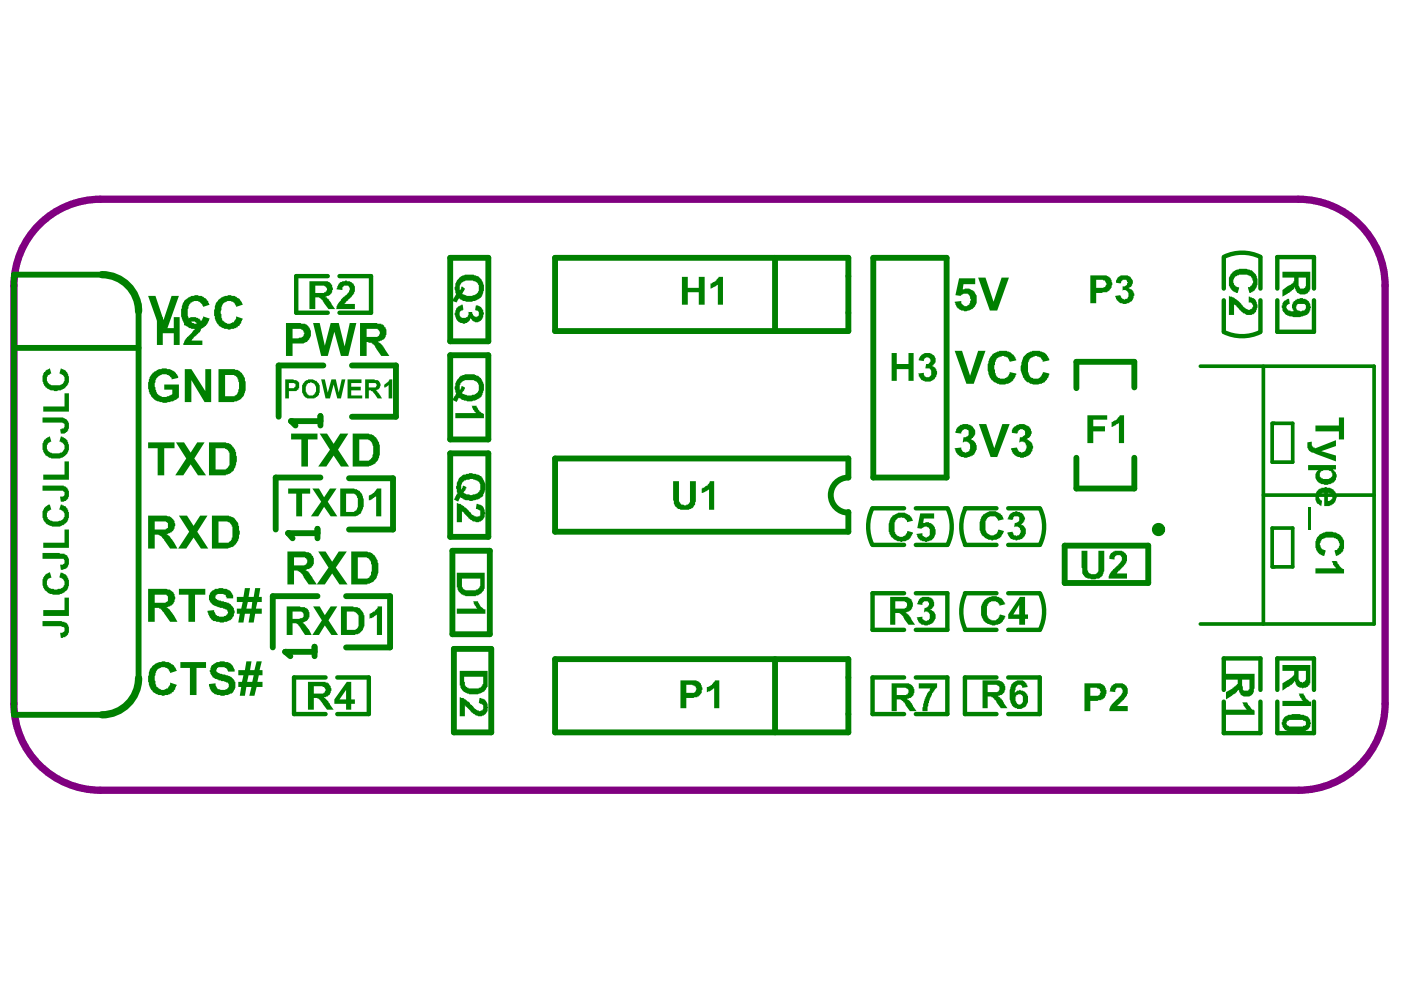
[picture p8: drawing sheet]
<svg xmlns="http://www.w3.org/2000/svg" width="297mm" height="210mm" viewBox="0 0 297 210" stroke-linecap="round" stroke-linejoin="round" font-family="sans-serif">
<path d="M7.8 48.2a18.3 18.3 0 0 1 13.5-6h254a18.3 18.3 0 0 1 18.4 18.4v88.6a18.3 18.3 0 0 1-18.4 18.3h-254a18.3 18.3 0 0 1-18.3-18.3v-88.6a18.2 18.2 0 0 1 4.8-12.4z" fill="none" stroke="#800080" stroke-width="1.6"/>
<g fill="none" stroke="#008000" stroke-width=".93">
<path d="M69.5 58.5h-6.7v7.8h6.7M72 58.5h6.7v7.8h-6.7M259.5 54.5v6.7M267.2 54.5v6.7M259.5 63.7v6.6M267.2 63.7v6.6M270.8 61.2v-6.7h7.8v6.7M270.8 63.7v6.6h7.8v-6.6M185 115.5h6.7M185 107.8h6.7M194.2 115.5h6.7M194.2 107.8h6.7"/>
<path d="M204.6 115.5h6.7M204.6 107.8h6.7M213.8 115.5h6.6M213.8 107.8h6.6M191.7 125.8h-6.7v7.7h6.7M194.2 125.8h6.7v7.7h-6.7M204.6 133.5h6.7M204.6 125.8h6.7M213.8 133.5h6.6M213.8 125.8h6.6M69 143.6h-6.7v7.8h6.7M71.5 143.6h6.7v7.8h-6.7"/>
<path d="M191.7 143.6h-6.7v7.8h6.7M194.2 143.6h6.7v7.8h-6.7M211.3 143.6h-6.7v7.8h6.7M213.8 143.6h6.6v7.8h-6.6M259.5 146.3v-6.7h7.7v6.7M259.5 148.8v6.6h7.7v-6.6M270.8 146.3v-6.7h7.8v6.7M270.8 148.8v6.6h7.8v-6.6"/>
</g>
<g fill="none" stroke="#008000" stroke-width="1.2">
<path d="M21.6 58.2h-18.6v93.4h18.6M95.5 54.7h8v17.7h-8zM117.7 54.7h62.2v15.5h-62.2zM164.3 54.7v15.5M185.2 54.7h15.5v46.5h-15.5zM3 73.8h26.4M29.4 64.4v79.4M68.6 77.5h-9.5v10.9M74.6 77.5h9.3v10.9h-9.3M95.5 75.3h8v17.9h-8zM95.5 96.1h8v17.7h-8zM228.2 97.1v6.5h12.3v-6.5"/>
<path d="M240.5 82.1v-5.4h-12.3v5.6M67.9 101.2h-9.4v11.1M74 101.4h9.3v10.9h-9.3M95.9 116.8h7.9v17.7h-7.9zM179.9 101.2v-4h-62.2v15.5h62.2v-4.2M225.7 115.7h17.8v7.9h-17.8zM67.3 126.4h-9.5v10.9M73.4 126.4h9.3v10.9h-9.3M96.2 137.6h8v17.7h-8zM117.7 139.8h62.2v15.5h-62.2zM164.3 139.8v15.5"/>
</g>
<path d="M254.5 77.6h36.8v54.7h-36.8M267.9 77.6v54.7M269.7 89.8h4.4v8.2h-4.4zM267.9 105h23.4M269.7 112h4.4v8.2h-4.4z" fill="none" stroke="#008000" stroke-width=".78"/>
<g fill="#008000">
<path d="M261.3 57.6l.3-.1a4.3 4.3 0 0 1 3.9 0 2.85 2.85 0 0 1 .5 4v.2l-.5 .1v.2l-.6 .1-.3-1.2h.5v-.2a1.25 1.25 0 0 0 .6-1.2h-.2v-.5h-.1a.81 .81 0 0 0-.8-.6l-.2-.2h-1a1.61 1.61 0 0 0-1.9 1.4l.1 .8 .4 .2v.1l.7 .3-.3 1.1a2.48 2.48 0 0 1-1.5-3.7z"/>
<path d="M260.6 62.7l.7 .3a5.3 5.3 0 0 1 2.4 2.1l.4 .3a.76 .76 0 0 0 1.3 0h.1v-.3h.2a.81 .81 0 0 0-.9-1v-1.2h.3v.1a1.32 1.32 0 0 1 1.4 1.4 1.76 1.76 0 0 1-1.3 2.4h-.6a4.6 4.6 0 0 1-2.3-1.7l-.2-.3-.5-.2v2.2h-1z"/>
<path d="M66.4 128.6h1.4l1.1 1.8 1.2-1.8h1.4l-1.9 2.9 2.1 3.1h-1.4l-1.4-2-1.3 2h-1.4l2-3.1z"/>
<path d="M78.4 130.1l.4-.1 .3-.3h.3l.7-.8v-.3h.9v6h-1.1v-4.3l-.3 .1a1.22 1.22 0 0 1-1.1 .7l-.1 .1z"/>
<path d="M67.5 116.9h1.5l1.4 2.2 1.4-2.2h1.7l-2.3 3.4 2.5 3.6h-1.7l-1.6-2.3-1.5 2.3h-1.7l2.4-3.6z"/>
<path d="M61.1 103.6h4.7v1.1h-1.7v4.8h-1.3v-4.8h-1.7z"/>
<path d="M66.2 103.6h1.4l1.1 1.8 1.3-1.8h1.4l-1.9 2.8 2 3.1h-1.4l-1.4-2-1.2 2h-1.6l2.2-3.1z"/>
<path d="M78.2 105.1l1.1-.6 .6-.9h.9v5.9h-1v-4.2l-.5 .1a1.22 1.22 0 0 1-1.1 .7z"/>
<path d="M61.7 91.9h5.6v1.3h-2v5.7h-1.4v-5.7h-2.2z"/>
<path d="M67.8 91.9h1.5l1.4 2.2 1.4-2.2h1.7l-2.1 3.4 2.3 3.6h-1.7l-1.6-2.3-1.5 2.3h-1.7l2.5-3.6z"/>
<path d="M68.1 80.4h.8l.6 2.8 .8-2.8h.9l.6 2.8 .6-2.8h.8l-.9 4.1h-.8l-.8-3-.7 3h-1z"/>
<path d="M73.7 80.4h2.9v.8h-2.1v.8h2v.8h-2v1.1h2.3v.6h-3.1z"/>
<path d="M81.5 81.5l.7-.4 .4-.7h.6v4.1h-.8v-2.8l-.3 .1v.2h-.3v.1h-.3z"/>
<path d="M66.4 68.5h1.4l1.1 4.8 1.2-4.8h1.7l1.3 5 1.1-5h1.4l-1.8 7h-1.5l-1.4-5.2-1.4 5.2h-1.4z"/>
<path d="M96.5 87.6h4.4l-.6-.8-.3-.8h1.1v.3h.1l.2 .4a1.1 1.1 0 0 0 .9 .9l.3 .1v1h-6.1z"/>
<path d="M149.9 145.7h.3a1.67 1.67 0 0 0 1.1-1l.3-.4h.9v5.9h-1.1v-4.2l-.9 .6-.6 .1z"/>
<path d="M235.7 145.3a2.83 2.83 0 0 1 3.1 0 2.06 2.06 0 0 1-.5 2.8l-1.4 1.6h2.2v1.1h-3.9v-.3a3.9 3.9 0 0 1 1.9-2.4l.6-.9h.2l.1-.5a.81 .81 0 0 0-.5-.9 .81 .81 0 0 0-1 .5v.4l-1.3-.1z"/>
<path d="M229.3 116.8h1.2v3.2a1.34 1.34 0 0 0 1.4 1.7l.7-.1 .3-.5v-4.3h1.2v3.2a3.5 3.5 0 0 1-.6 2.4l-.5 .3h-.6l-.1 .1h-1l-.1-.1a1.65 1.65 0 0 1-1.7-2l-.2-.4z"/>
<path d="M235.5 117.2h.2a2.17 2.17 0 0 1 2.3-.3h.2a1.67 1.67 0 0 1 .6 2.4l-.5 .7-.3 .2-1.2 1.4h2.1v1.1h-3.8v-.2a3.4 3.4 0 0 1 1.5-2.3l.5-.3 .4-.8a.77 .77 0 0 0 .3-1 .77 .77 0 0 0-.9-.4 .83 .83 0 0 0-.6 .9l-1.2-.1h.1v-.6z"/>
<path d="M65.3 144.6h3.7v.1h.3a1.18 1.18 0 0 1 .8 1.1 .55 .55 0 0 1 0 .8 .83 .83 0 0 1-.6 .9v.2l-.8 .1v.2l.9 .8 1.1 1.7h-1.4l-1.4-2-.3-.2v-.2h-.3v-.1h-.8v2.5h-1.2zM66.5 145.5v1.6h1.3a.84 .84 0 0 0 1.1-.5 .69 .69 0 0 0-.3-.9h-.2v-.2z"/>
<path d="M73.5 144.6h1v3.7h.7v.9h-.7v1.3h-1.1v-1.3h-2.5v-.9zM73.4 146.3l-1.4 2h1.4z"/>
<path d="M60.8 128.6h2.8l.1 .1h.5a1.34 1.34 0 0 1 1.4 1.6v.1a1.55 1.55 0 0 1-1.5 1.6l.9 .8 1.1 1.8h-1.4l-1-1.5h-.1l-.3-.6-.5-.4h-.8v2.5h-1.2zM62 129.7v1.5h1.1a1.25 1.25 0 0 0 1.3-.6 .71 .71 0 0 0-.2-.8 .71 .71 0 0 0-.8-.1z"/>
<path d="M72.3 128.6h2.6v.1h1v.2h.1a3.1 3.1 0 0 1 1.3 3.1v.1a2.45 2.45 0 0 1-1.6 2.4l-.5 .1h-2.9zM73.5 129.7v3.8h1a1.29 1.29 0 0 0 1.3-.3 1.29 1.29 0 0 0 .2-1.4v-.4a1.47 1.47 0 0 0-1.8-1.7z"/>
<path d="M60.9 116.9h3.8l.3 .2a1.43 1.43 0 0 1 1.2 .8h.2v.1a1.91 1.91 0 0 1-1.7 2.8l.9 .6 .2 .5h.1l1.3 2h-1.8l-1-1.5a1.87 1.87 0 0 0-1.9-1.4h-.2v2.9h-1.4zM62.3 118.2v1.7h1.6a.92 .92 0 0 0 1.2-.9 .92 .92 0 0 0-1.2-.8z"/>
<path d="M74.5 116.9h2.5a2.81 2.81 0 0 1 2.6 1.1v.2h.2a5.7 5.7 0 0 1 0 4.5l-.5 .6-.9 .5h-.5v.1h-3.4zM75.9 118.2v4.5h.9a1.4 1.4 0 0 0 1.9-1.4l.1-.2v-1.4l-.1-.1a1.44 1.44 0 0 0-1.9-1.4z"/>
<path d="M72.1 103.6h2.7a2.44 2.44 0 0 1 2 1.2v.2a4.2 4.2 0 0 1-.5 4h-.1a1.98 1.98 0 0 1-1.7 .5h-2.4zM73.4 104.7v3.8h.9a1.02 1.02 0 0 0 1.1-.3h.2a4.8 4.8 0 0 0 .3-2.6h-.2l-.1-.6-.5-.3z"/>
<path d="M74.8 91.9h2.5a2.81 2.81 0 0 1 2.6 1.1l.2 .3a5 5 0 0 1 .4 3.1l-.1 .3a2.67 2.67 0 0 1-3 2.2h-2.6zM76.2 93.2v4.5h.9a1.4 1.4 0 0 0 1.9-1.3l.1-.1a4.2 4.2 0 0 0-.4-2.7 2.15 2.15 0 0 0-1.9-.4z"/>
<path d="M60.5 80.4h1.7l.1 .2h.5l.3 .2v.1a.8 .8 0 0 1 .3 1.1l-.1 .5a1.35 1.35 0 0 1-1.6 .4h-.4v1.6h-.8zM61.3 81.2v1.1h.7a.59 .59 0 0 0 .7-.8v-.1l-.4-.2z"/>
<path d="M64.5 80.9h.2v-.1a2.34 2.34 0 0 1 2.3 0 2.34 2.34 0 0 1 .6 2.7 1.07 1.07 0 0 1-.9 .8v.2h-.2a1.88 1.88 0 0 1-2.4-1.7v-.5a1.1 1.1 0 0 1 .4-1.2zM65 81.5v.2a1.44 1.44 0 0 0 .4 2v.2h.2a.84 .84 0 0 0 1.1-.5h.1v-.3h.2v-.8a1.06 1.06 0 0 0-.8-1.1l-.4-.1v.1h-.5l-.2 .3z"/>
<path d="M77.4 80.4h2v.2a1.05 1.05 0 0 1 1.3 .9l-.2 .5a.55 .55 0 0 1-.6 .6l-.3 .2 .8 .6 .6 1.1h-.9l-1-1.4-.4-.2v-.1h-.5v1.7h-.8zM78.2 81.2v.9h.6a.78 .78 0 0 0 1.1-.6h-.1l-.2-.3z"/>
<path d="M60.6 68.5h3.1l.2 .1a1.87 1.87 0 0 1 2 2.1v.1a2.28 2.28 0 0 1-1.5 2h-2.4v2.7h-1.4zM62 69.7v2h1.3l.1-.1a.93 .93 0 0 0 1-.6 .93 .93 0 0 0-.3-1.1l-.4-.2z"/>
<path d="M76.3 68.5h3.6l.5 .1a1.59 1.59 0 0 1 1.5 1.6 1.6 1.6 0 0 1-.3 1.4l-.3 .5h-.3v.1l-.5 .2h-.4l1.2 1.1 .2 .4h.1l1 1.6h-1.8l-1-1.7h-.2l-.2-.5-.4-.3-.2-.3h-.6l-.2-.2h-.3v3h-1.4zM77.7 69.7v1.7h1.4a.97 .97 0 0 0 1.2-.2 .97 .97 0 0 0 .1-1.2h-.2a.8 .8 0 0 0-1.1-.3z"/>
<path d="M97.3 80h.2v-.2a4.5 4.5 0 0 1 3.1-.4l.1 .1a2.46 2.46 0 0 1 1.9 2.6v.7l-.2 .1a1.77 1.77 0 0 1-.6 1.4l-.4 .3a3.6 3.6 0 0 1-4.1-.3l-.4 1-1-.5 .8-1.3-.2-.4a1.94 1.94 0 0 1 0-1.6l.2-.6zM97.6 81.2l-.1 1.4h.1l.3-.8 .7 .3-.2 .7-.5 .6 .4 .1a2.56 2.56 0 0 0 3.1-.4 1.68 1.68 0 0 0-.1-1.9 1.68 1.68 0 0 0-1.8-.6h-.9z"/>
<path d="M144.3 144.3h3.4v.1l.6 .2v.1l.3 .2 .3 .9v.5h-.1a1.25 1.25 0 0 1-.6 1.2v.2h-.4v.1h-.6l-.1 .2h-1.6v2.2h-1.2zM145.5 145.2v1.7h.9a.7 .7 0 0 0 1-.3h.1l.2-.6h-.2v-.3l-.3-.2v-.2l-.4-.1z"/>
<path d="M208.3 144.3h2.5a1.9 1.9 0 0 1 2.2 .9 1.65 1.65 0 0 1-1.3 2.3h-.1v.2l.4 .1v.2l.4 .1 1.2 2.1h-1.4l-.9-1.3-.2-.4h-.1l-.5-.7h-.3v-.1h-.8v2.5h-1.1zM209.4 145.2v1.5h1.4a.81 .81 0 0 0 1-.3 .81 .81 0 0 0-.2-1.1l-.3-.1z"/>
<path d="M214.4 145.2l.1-.2a2.18 2.18 0 0 1 2.8-.4v.1l.3 .2v.3h.2l.2 .5-1.3 .1a.58 .58 0 0 0-.4-.6 .58 .58 0 0 0-.7 .3h-.1l-.2 .3-.1 1.1 .4-.3v-.2h.5v-.1h.3v.1a1.57 1.57 0 0 1 1.6 1.7v.2a1.87 1.87 0 0 1-1.2 1.9 1.87 1.87 0 0 1-2.1-.5 5 5 0 0 1-.5-3.9zM215.5 147.4l-.2 .9a1.06 1.06 0 0 0 .8 1.1 .85 .85 0 0 0 .8-1.1 .81 .81 0 0 0-.2-.9 .81 .81 0 0 0-.9-.2v.2z"/>
<path d="M229.9 144.9h3.4l.7 .3a2.53 2.53 0 0 1 .6 1.9l-.2 .3a1.1 1.1 0 0 1-.9 .9v.2h-.6l-.2 .1h-1.5v2.2h-1.3zM231.2 145.8v1.7h.9a.84 .84 0 0 0 1.1-.4v-.2h.1a.8 .8 0 0 0-.7-.9v-.2z"/>
</g>
<path d="M60.5 138.2h6.2M66.7 137.1v2" fill="none" stroke="#008000" stroke-width="1.2"/>
<circle cx="60.5" cy="138.2" r=".62" fill="#008000"/>
<path d="M61.7 89.3h6.2M67.9 88.2v2M60.5 138.2l1.1 .9" fill="none" stroke="#008000" stroke-width="1.2"/>
<circle cx="61.7" cy="89.3" r=".62" fill="#008000"/>
<path d="M61.7 89.3l1 .9M61.1 113h6.2M67.3 112.1v2" fill="none" stroke="#008000" stroke-width="1.2"/>
<circle cx="61.1" cy="113" r=".62" fill="#008000"/>
<path d="M61.1 113l.9 1.1" fill="none" stroke="#008000" stroke-width="1.2"/>
<g fill="#008000">
<path d="M71.8 60.1a2.49 2.49 0 0 1 2.2-.5 1.68 1.68 0 0 1 1.2 2.2l-.6 1.1-1.5 1.4v.1h2.1v1.1h-4l.2-.3a4.6 4.6 0 0 1 1.7-2.3l.7-.9a.82 .82 0 0 0-.1-1.4 .7 .7 0 0 0-.9 .3h-.2v.6l-1.2-.2z"/>
<path d="M97.5 147.8l.3 .2a.59 .59 0 0 1 .8 .3l.7 .5 1.6 1.7 .6 .1v.2a.8 .8 0 0 0 .9-.8 .59 .59 0 0 0-.6-.8l-.3-.1 .2-1.1 .4 .1a1.08 1.08 0 0 1 1.1 1l.2 .1a2.43 2.43 0 0 1-.6 2.4 1.96 1.96 0 0 1-2.5-.4l-1.6-1.4-.1-.3v2.4h-1.1z"/>
<path d="M96.9 106.7h.1a6 6 0 0 1 2.5 1.7v.1h.2l.4 .7 .5 .1v.2h.5v.1l.4-.1a.8 .8 0 0 0 .3-1.1v-.2l-.9-.3 .2-1.1 .6 .2a1.36 1.36 0 0 1 1.1 1.2 2.28 2.28 0 0 1-.7 2.2l-.3 .2a2.45 2.45 0 0 1-2.8-1.1l-.6-.8-.5-.3v2.3h-1z"/>
<path d="M96.9 129h4.3l-.6-.7-.3-.8h1.1v.3h.1l.3 .8 .8 .6h.3v.9h-6z"/>
<path d="M96.7 65.4l.3-.2 .2-.3 .9-.3 .2 1.1-.5 .1a.91 .91 0 0 0-.3 1.3 .91 .91 0 0 0 1.2 .3 1.25 1.25 0 0 0 .6-1.2h-.1h.9a1.01 1.01 0 0 0 1 1v-.1h.1a.66 .66 0 0 0 .2-1.1l-.7-.3 .2-.9h.5a1.99 1.99 0 0 1 1.2 1.8l-.2 .2v.4a1.57 1.57 0 0 1-2.3 .8l-.3-.6v.2h-.1a1.37 1.37 0 0 1-1.3 1l-.5-.1a1.57 1.57 0 0 1-1.4-1.6l-.1-.1v-.5h.1z"/>
<path d="M142.7 102h1.3v3.6a1.02 1.02 0 0 0 .3 1.1l.1 .3h.5a1.07 1.07 0 0 0 1.2-.2 1.07 1.07 0 0 0 .2-1.2v-3.6h1.2v3.4a2.41 2.41 0 0 1-1.1 2.5l-.7 .2a2.59 2.59 0 0 1-2.5-.6l-.5-1.4z"/>
<path d="M148.8 103.6l1.2-.6 .5-1h.9v6.1h-1.1v-4.4l-.3 .2v.1l-.9 .5h-.3z"/>
<path d="M144.6 58.7h1.2v2.3h2.4v-2.3h1.2v5.9h-1.2v-2.6h-2.4v2.6h-1.2z"/>
<path d="M150.6 60.1h.4v-.2l.7-.3 .7-.9h.9v5.9h-1.1v-4.3v.1l-.5 .3-1.1 .5z"/>
<path d="M202.9 90.7l.3-.2v-.1a2.46 2.46 0 0 1 3.1 .1v.2a1.32 1.32 0 0 1 0 2v.2l-.5 .3h.2a1.95 1.95 0 0 1 .1 3.4l-1 .5-1-.2a1.59 1.59 0 0 1-1.5-1.6l-.2-.3 1.4-.1a.92 .92 0 0 0 .5 .9 .92 .92 0 0 0 1.1-.1h.1v-.4a1.1 1.1 0 0 0 0-1.2 1.1 1.1 0 0 0-1.1-.5l-.3 .2 .2-1.1a.99 .99 0 0 0 1-.4 .99 .99 0 0 0 .1-1 .78 .78 0 0 0-1.3 0h-.1l-.2 .3v.3l-1.2-.1z"/>
<path d="M207.5 89.9h1.6l1.7 5.1 1.7-5.1h1.6l-2.7 7h-1.4z"/>
<path d="M214.7 90.8l.3-.3a2.32 2.32 0 0 1 3.6 .5v.3a.74 .74 0 0 1-.2 1.1v.2l-.8 .6h.4v.1a1.45 1.45 0 0 1 .9 2v.4h-.2a2.17 2.17 0 0 1-2.8 1.2l-.7-.3-.2-.3-.3-.2v-.3h-.2l-.1-.5v-.3l1.2-.1a1.04 1.04 0 0 0 .6 .9 1.04 1.04 0 0 0 1.1-.1l.3-.7v-.6h-.1v-.1a.83 .83 0 0 0-.9-.7l-.5 .2 .1-1.1h.5l.2-.1a.8 .8 0 0 0 .1-1.4 .8 .8 0 0 0-1.2 .6l-.2 .1-1.1-.1z"/>
<path d="M208.6 127.3a2.67 2.67 0 0 1 4.2 .2l.3 .6-1.2 .3a1.17 1.17 0 0 0-1.6-.9 1.36 1.36 0 0 0-1 1.2v1.3a1.37 1.37 0 0 0 1.5 1.5h.3l.5-.3 .4-.9 1.1 .3a2.16 2.16 0 0 1-2 1.9l-.3 .1a2.86 2.86 0 0 1-2.8-2.3v-1.7z"/>
<path d="M208.5 109l.4-.1a2.71 2.71 0 0 1 3.3 .1v.2l.3 .1 .3 .8-1.2 .3a1.17 1.17 0 0 0-1.6-.9 1.1 1.1 0 0 0-.9 .9h-.2v.2a4.6 4.6 0 0 0 .4 2.4h.1a1.21 1.21 0 0 0 2-.1l.3-.6 1.1 .3a3.1 3.1 0 0 1-1.5 1.8h-.5a2.32 2.32 0 0 1-2.3-.7l-.3-.2a4.3 4.3 0 0 1 .1-4.2z"/>
<path d="M214.1 109a2.49 2.49 0 0 1 2.1-.5v.2a1.36 1.36 0 0 1 1.1 1.4l-.1 .2a1.07 1.07 0 0 1-.8 .9h.2v.1a1.28 1.28 0 0 1 .7 2.1l-.1 .4h-.2a1.57 1.57 0 0 1-1.8 .6 1.59 1.59 0 0 1-1.6-1.5l1.1-.2 .1 .7 .4 .1a.92 .92 0 0 0 1-.3 .92 .92 0 0 0 0-1.1v-.1h-.1a.74 .74 0 0 0-1.1-.2l.2-.9a.91 .91 0 0 0 .9-1.3l-.3-.1a.7 .7 0 0 0-1 .3l-.1 .5-1.1-.2z"/>
<path d="M230.5 88h4.2v1h-2.9v1.4h2.5v1.1h-2.5v2.4h-1.3z"/>
<path d="M235.7 89.4h.3v-.1l.8-.3 .6-1h.9v5.9h-1.1v-4.3v.2l-1.5 .7z"/>
<path d="M202.4 74.4h1.6l1.7 5.3 1.7-5.3h1.5l-2.4 7h-1.6z"/>
<path d="M210.3 75.2a3.6 3.6 0 0 1 4.1-.4l.6 .5 .5 1.1-1.4 .3a1.33 1.33 0 0 0-1.9-1.1h-.3v.2a.79 .79 0 0 0-.8 .9h-.1v.3a1.95 1.95 0 0 0 0 1.6l.1 .8a1.39 1.39 0 0 0 2 .7l.7-.3 .3-.9 1.4 .3a2.42 2.42 0 0 1-2.2 2.2l-.3 .1a2.97 2.97 0 0 1-3.4-2.6 2.8 2.8 0 0 1 0-1.9 1.92 1.92 0 0 1 .7-1.7z"/>
<path d="M217 75.6a3.4 3.4 0 0 1 5-.3l.2 .5h.1l.2 .3v.3l-1.4 .3a1.33 1.33 0 0 0-1.9-1.1 1.71 1.71 0 0 0-1.2 2v.5a1.6 1.6 0 0 0 .3 1.4v.2a1.56 1.56 0 0 0 1.6 .6 1.56 1.56 0 0 0 1.2-1.3l.1-.1 1.3 .3-.2 .8-.3 .4-.5 .7-.4 .1a3.1 3.1 0 0 1-4.1-1.1 4 4 0 0 1-.1-4z"/>
<path d="M203.3 59h3.5v1.3h-2.5l-.2 1h.3a1.78 1.78 0 0 1 2.4 1 1.77 1.77 0 0 1 .3 1.5 2.42 2.42 0 0 1-2.7 2.2l-.3-.2a1.22 1.22 0 0 1-1.1-.6h-.1l-.2-.3-.3-.9 1.4-.2v.2a1.05 1.05 0 0 0 1.3 .9v-.1a.83 .83 0 0 0 .6-1l.1-.1-.1-.5a.86 .86 0 0 0-1.1-.9l-.6 .1-.3 .3-1.1-.1z"/>
<path d="M207.4 58.9h1.5l1.8 5.1 1.7-5.1h1.5l-2.5 6.9h-1.5z"/>
<path d="M259.9 150.5h4.4l-.5-.8h-.1v-.3l-.3-.5h1l.2 .5 .5 .6h.1a.55 .55 0 0 0 .6 .5v.1h.2v1h-6.1z"/>
<path d="M271.9 148.6h4.4l-.7-.8-.3-.7h1.1v.3h.2l.3 .7 .8 .7h.3v.9h-6.1z"/>
<path d="M278.9 90.2h5v-1.7h1.1v4.7h-1.1v-1.7h-5z"/>
<path d="M277.2 93.8l.9-.2v.5a.59 .59 0 0 0 .6 .8v.1h.2l4.4-1.7v1.3l-3.2 1.1 3.2 .9v1.2l-4.9-1.8h-.3a1.81 1.81 0 0 1-.9-2.1z"/>
<path d="M277.3 107.6h.7v4.8h-.7z"/>
<path d="M279.7 113.4l.3-.2a4.2 4.2 0 0 1 4.3 .3 3.3 3.3 0 0 1 0 3.9l-.4 .2v.1h-.3v.2h-.3l-.4-1.1 .5-.2 .2-.3a.9 .9 0 0 0 .3-1.2v-.3h-.2a.81 .81 0 0 0-.8-.7l-.1-.1h-1.7l-.5 .1v.2h-.3l-.2 .5a.74 .74 0 0 0-.1 1l.3 .7h.3v.1l.5 .2-.3 1.1a2.48 2.48 0 0 1-1.6-3.8z"/>
<path d="M278.9 120.5h4.4l-.7-.8v-.3l-.3-.5h1.1l.2 .4a2.31 2.31 0 0 0 1.4 1.4v.9h-6.1z"/>
<path d="M9 131.7h3.7a1.99 1.99 0 0 1 1.9 1.2v1.3h-.1a1.01 1.01 0 0 1-1.1 .9v.2h-.5l-.2-1.1h.2a.62 .62 0 0 0 .8-.8v-.3h-.2v-.2h-.4v-.1h-4.1z"/>
<path d="M9.2 129.4h4.5v-2.7h.9v3.9h-5.4z"/>
<path d="M9.6 121.7l1-.4 .3 1.2a1.04 1.04 0 0 0-.9 .6 1.04 1.04 0 0 0 .1 1.1l.3 .5h.3v.1h.6a2.16 2.16 0 0 0 2.2-.4v-.2a1.36 1.36 0 0 0-.9-1.8l.3-1.1v.1l.5 .2a1.1 1.1 0 0 1 .9 .9h.2a2.81 2.81 0 0 1-.5 2.8h-.2l-.1 .3a3.6 3.6 0 0 1-4.1-.3v-.1h-.1a3 3 0 0 1-.2-3z"/>
<path d="M9 117.2h3.6l.1 .2a1.52 1.52 0 0 1 1.9 1.4v.3a1.58 1.58 0 0 1-1.4 1.7h-.3l-.2-1.1h.4a.65 .65 0 0 0 .6-.9l-.2-.3h-4.5z"/>
<path d="M9.2 115.1h4.5v-2.8h.9v3.9h-5.4z"/>
<path d="M9.3 107.8l.6-.5v-.2l.7-.1 .3 1.1h-.3v.1a.83 .83 0 0 0-.7 1v.3a1.83 1.83 0 0 0 2.1 1.1l.7-.2a1.18 1.18 0 0 0 1-1.2 1.18 1.18 0 0 0-1.1-1.1l.3-1.1h.3v.1h.3v.2l.5 .2a2.54 2.54 0 0 1-.9 4 3.3 3.3 0 0 1-3.5-.6v-.2h-.1a2.93 2.93 0 0 1-.3-2.6z"/>
<path d="M9 103h4.4a1.63 1.63 0 0 1 1.2 1.7l-.1 1-.4 .2-.1 .3-.5 .2h-.6l-.2-1.1a.67 .67 0 0 0 1-.6 .67 .67 0 0 0-1-.7h-3.7z"/>
<path d="M9.2 100.6h4.5v-2.8h.9v3.9h-5.4z"/>
<path d="M9.3 93.3l.5-.3v-.1l.8-.3 .3 1a1.19 1.19 0 0 0-1 1.2 1.19 1.19 0 0 0 1 1.2l.1 .1h.5a1.68 1.68 0 0 0 2.2-1.2l-.2-.8-.3-.2v-.1l-.6-.2 .3-1h.3v.1h.3v.2l.5 .1a2.71 2.71 0 0 1 .1 3.3 2.92 2.92 0 0 1-2.8 .9l-.7-.1a2.27 2.27 0 0 1-1.6-2.2v-1h.2z"/>
<path d="M9 88.5h3.7a1.8 1.8 0 0 1 1.9 1.3 1.8 1.8 0 0 1-.9 2.1h-.8l-.2-.9 .7-.2a.7 .7 0 0 0 .2-.9 .7 .7 0 0 0-.9-.3h-3.7z"/>
<path d="M9.2 86.2h4.5v-2.8h.9v3.9h-5.4z"/>
<path d="M9.3 78.9l.3-.2 .2-.3h.3v-.1l.5-.2 .3 1.1a1.08 1.08 0 0 0-1 1.1 1.4 1.4 0 0 0 1.9 1.4 1.43 1.43 0 0 0 1.5-.5 1.43 1.43 0 0 0 .2-1.5l-.9-.5 .3-1.1h.2v.2a1.8 1.8 0 0 1 1.4 1.1 2.98 2.98 0 0 1-.2 2.3l-.5 .6a4.3 4.3 0 0 1-2.9 .5h-.2a2.46 2.46 0 0 1-1.7-2.8z"/>
<path d="M194.8 144.9h3.9v.9h-.2l-.1 .3h-.2l-.1 .5h-.2l-.8 1.5-.1 1h-.2v.6l-.1 .1v1h-1.1v-.8l.1-.2v-.6l.2-.1 .1-1h.2v-.3l.5-.9 .4-.5 .2-.4h-2.5z"/>
<path d="M31.4 93.8h5.6v1.2h-2.2v5.8h-1.4v-5.8h-2z"/>
<path d="M37.3 93.8h1.7l1.4 2.2 1.4-2.2h1.6l-2.2 3.4 2.5 3.6h-1.7l-1.6-2.3-1.5 2.3h-1.7l2.3-3.6z"/>
<path d="M33.3 67.2h1.2v2.4h2.3v-2.4h1.3v5.9h-1.3v-2.4h-2.3v2.4h-1.2z"/>
<path d="M39.3 67.9a2.72 2.72 0 0 1 2.2-.7l.3 .2a1.75 1.75 0 0 1 1.1 1.7l-.1 .2v.4h-.2a.83 .83 0 0 1-.6 1l-1.4 1.5h2.3v.9h-4a3.4 3.4 0 0 1 1.5-2.3l.3-.5a1.53 1.53 0 0 0 .8-2h-.1v-.1a.7 .7 0 0 0-1 .3h-.1l-.2 .6-1.1-.2z"/>
<path d="M32.3 141.2h.2v-.2a3.9 3.9 0 0 1 3.1-.6h.2a3 3 0 0 1 1.7 1.8l-1.4 .5v-.3h-.2a.78 .78 0 0 0-.8-.8l-.1-.1a1.65 1.65 0 0 0-2 1.7l-.2 .1v1l.2 .3a1.6 1.6 0 0 0 1.7 1.7l.9-.3 .2-.5h.1l.2-.3v-.5l1.4 .5-.2 .3a1.92 1.92 0 0 1-1.5 1.7l-.5 .2a3.1 3.1 0 0 1-3.7-2.4v-.3a1.95 1.95 0 0 1 0-1.5 3.1 3.1 0 0 1 .7-2z"/>
<path d="M38.2 140.4h5.5v1.2h-2v5.8h-1.4v-5.8h-2.1z"/>
<path d="M44.8 141.2l1.1-.7v-.1h.6l.1-.2a4.4 4.4 0 0 1 2.5 .6l.6 1.1v.5h-1.4a1.42 1.42 0 0 0-1.7-.9h-.1a.83 .83 0 0 0-.6 .9l.7 .5 .7 .1a3 3 0 0 1 2.4 1.4v.2h.2a2.77 2.77 0 0 1-.8 2.5l-1.5 .4h-.8l-.2-.1a2.01 2.01 0 0 1-2-1.3l-.3-.6v-.5l1.4-.1v.3a1.42 1.42 0 0 0 2.2 .9h.1a.82 .82 0 0 0 .5-1 .82 .82 0 0 0-.9-.5v-.2h-.7l-.7-.3a2.18 2.18 0 0 1-1.7-2h.1z"/>
<path d="M37.9 124.8h5.6v1.3h-2.1v5.7h-1.4v-5.7h-2.1z"/>
<path d="M44.6 125.6l.6-.4a1.02 1.02 0 0 1 1.1-.4v-.1a4 4 0 0 1 2.7 .8l.4 .7v.7h-1.4v-.3h-.1l-.2-.5h-.3v-.2h-.9a.59 .59 0 0 0-.8 .7h-.1l.4 .6 1.6 .4a2.08 2.08 0 0 1 2.1 1.7 2.08 2.08 0 0 1-1.4 2.4l-.9 .3h-.8l-.3-.2a2.17 2.17 0 0 1-2.1-1.7l-.2-.6 1.4-.1a1.22 1.22 0 0 0 .6 1v.2h.3a1.34 1.34 0 0 0 2-.9h-.1l-.2-.5-.9-.3a4.6 4.6 0 0 1-2.5-1.1l-.3-.6v-1z"/>
<path d="M37.9 109.3h1.7l1.4 2.2 1.4-2.2h1.6l-2.2 3.4 2.4 3.6h-1.6l-1.6-2.3-1.5 2.3h-1.7l2.3-3.6z"/>
<path d="M194.8 127.2l.1-.2a2.12 2.12 0 0 1 2.2-.3 .78 .78 0 0 1 .8 .8l.2 .1v.8l-.8 1a1.43 1.43 0 0 1 1.1 1.8h-.2v.2a1.98 1.98 0 0 1-1.9 1.2 1.98 1.98 0 0 1-1.8-1.4l-.2-.3 1.3-.2a.59 .59 0 0 0 .6 .8v.2l.6-.2a1.6 1.6 0 0 0 .3-1.4l-.4-.3v-.1h-.7v.1h-.1l.1-.9h.3l.4-.2v-.1a.57 .57 0 0 0 .3-.7 .57 .57 0 0 0-.7-.4h-.1a.59 .59 0 0 0-.6 .8l-1.1-.2z"/>
<path d="M189.2 109.3h.2a2.88 2.88 0 0 1 3.5 0v.2l.3 .1 .3 .8-1.2 .3a1.08 1.08 0 0 0-1.1-.9l-.1-.2-.2 .2a1.01 1.01 0 0 0-1.1 .9h-.1v.3a4.3 4.3 0 0 0 .3 2.4l.4 .3a1.25 1.25 0 0 0 1.9-1l.2-.1 1 .3a3.1 3.1 0 0 1-1.5 1.9h-.5a2.32 2.32 0 0 1-2.3-.8h-.2l-.1-.3a3.9 3.9 0 0 1-.3-3.1z"/>
<path d="M195.1 108.9h3v1h-2.2l-.2 1h.5v-.2h.1a1.99 1.99 0 0 1 1.9 1.3l.2 .4a2.26 2.26 0 0 1-1.1 2.2l-.8 .3-.5-.1a1.07 1.07 0 0 1-1.1-.5l-.3-.2-.3-.9 1.3-.2a.59 .59 0 0 0 .6 .8v.2h.3v-.2a.59 .59 0 0 0 .6-.8 .96 .96 0 0 0-.3-1.2 .96 .96 0 0 0-1.2 .2h-.2v.1l-.9-.1z"/>
<path d="M31.4 62.7h1.6l1.7 5.2 1.7-5.2h1.5l-2.5 7h-1.5z"/>
<path d="M39 63.8l.5-.3v-.1a4.1 4.1 0 0 1 3.3-.7l.7 .5 .3 .5 .4 .1v.3l.3 .5-1.4 .5a1.61 1.61 0 0 0-2.1-1.3v.2l-.4 .1a1.25 1.25 0 0 0-.6 1.3 3.4 3.4 0 0 0 .3 2.8h.1a1.43 1.43 0 0 0 1.5 .4 1.43 1.43 0 0 0 1-1l.2-.5 1.4 .5-.3 .6a2.12 2.12 0 0 1-2.2 1.5 .55 .55 0 0 1-.8 0 1.43 1.43 0 0 1-1.4-.4l-.6-.4v-.1a5.1 5.1 0 0 1-.8-3.3z"/>
<path d="M46.3 63.5h.2v-.1a3.9 3.9 0 0 1 3.1-.7h.1a3 3 0 0 1 1.8 1.9l-1.4 .5v-.3h-.2a.78 .78 0 0 0-.8-.8l-.1-.2a1.68 1.68 0 0 0-2.1 1.9l-.1 .3v.5l.1 .1a1.23 1.23 0 0 0 .5 1.4l.2 .3h.1a1.32 1.32 0 0 0 1.7 0h.2l.1-.4h.2l.2-.8 1.4 .5-.2 .3a1.92 1.92 0 0 1-1.6 1.7l-.4 .1a3.1 3.1 0 0 1-3.7-2.3v-.3a1.95 1.95 0 0 1 0-1.6 3.1 3.1 0 0 1 .7-2z"/>
<path d="M189 74.8h1.1v2.4h2.5v-2.4h1.1v6h-1.1v-2.5h-2.5v2.5h-1.1z"/>
<path d="M195.1 75.5h.2v-.2a2.33 2.33 0 0 1 2.3-.3v.2h.1a1.25 1.25 0 0 1 .7 1.2v.5h-.2l-.3 .6-.3 .1h.1a1.53 1.53 0 0 1 .8 2.1 1.43 1.43 0 0 1-1.1 1.1 1.7 1.7 0 0 1-2.1-.5h-.2l-.2-.5h-.1v-.4l-.2-.2 1.3-.2a.79 .79 0 0 0 .8 1 .79 .79 0 0 0 .7-1v-.1a.62 .62 0 0 0-.7-.8h-.5l.1-.9a.72 .72 0 0 0 .8-.3 .72 .72 0 0 0 0-.8 .67 .67 0 0 0-.8-.3 .67 .67 0 0 0-.4 .8l-1.1-.2z"/>
<path d="M236.9 58.9a2.17 2.17 0 0 1 2.4-.4l.4 .2 .2 .5a.88 .88 0 0 1 .1 1.2l-.3 .5-.4 .1 .1 .2a1.36 1.36 0 0 1 1.1 1.2l-.5 1.4-.4 .2v.1l-.3 .2-.8 .1a2.22 2.22 0 0 1-1.9-1l-.1-.7 1-.1a.89 .89 0 0 0 1.3 .8 .89 .89 0 0 0 .3-1.4v-.2l-.5-.3h-.4l-.2 .2v-1a.84 .84 0 0 0 .9-.4 .84 .84 0 0 0-.1-1 .7 .7 0 0 0-.9 .3h-.2l-.2 .5-.9-.2v-.4z"/>
<path d="M32.3 79l1-.4v-.2h.3v-.1h.6l.2-.2h.9l.1 .2a2.72 2.72 0 0 1 2.4 1.5v.3l-1.4 .3v-.1a1.81 1.81 0 0 0-3.1-.2 2.46 2.46 0 0 0-.2 2.7 1.61 1.61 0 0 0 1.9 1.4l1.4-.5 .1-.2v-.9h-1.7v-1.1h3.1v2.8l-.3 .2a4.6 4.6 0 0 1-3.7 .8l-.3-.2a2.69 2.69 0 0 1-2-2.5l-.2-.1v-.5a4 4 0 0 1 .8-2.6z"/>
<path d="M39.2 78.3h1.4l2.9 4.6v-4.6h1.3v7h-1.4l-2.8-4.7v4.7h-1.4z"/>
<path d="M65.6 59.6h3a1.4 1.4 0 0 1 1.8 1.3 1.43 1.43 0 0 1-.8 1.8l-.6 .2v.1h.3v.2l.5 .3v.3l.3 .2 .2 .4 .7 1.1h-1.4l-.9-1.4h-.1l-.2-.4-.8-.7h-.8v2.5h-1.2zM66.8 60.6v1.5h1.9v-.1a.55 .55 0 0 0 .6-.3 .55 .55 0 0 0-.1-.7v-.1l-.5-.3z"/>
<path d="M97.5 142.2h5.9v2.7a1.02 1.02 0 0 1-.3 1.1l-.2 .3a2.72 2.72 0 0 1-2.5 .9 3.1 3.1 0 0 1-2.8-1.4v-.5h-.1zM98.4 143.5v1.1h.2a.84 .84 0 0 0 .4 1.1v.1h.3v.2h1.6a1.37 1.37 0 0 0 1.5-1.6v-.9z"/>
<path d="M97.3 101.4l.5-.3v-.2a4.5 4.5 0 0 1 3.1-.4l.3 .1a1.38 1.38 0 0 1 1.2 1.1 2.8 2.8 0 0 1 0 3.1 .81 .81 0 0 1-.6 .8l-.4 .3-1 .2a3.2 3.2 0 0 1-2.8-.7l-.4 1-1-.5 .7-1.2h.1l-.1-1a.55 .55 0 0 1 0-.7v-.7zM97.9 102.3l-.1 1.4h.1v-.3h.2l.2-.4 .6 .3-.2 .6-.4 .6 .6 .3h.4a2.49 2.49 0 0 0 2.2-.4 1.94 1.94 0 0 0-.1-2.4l-1.1-.4h-.6l-.2 .1-1.1 .2v.1z"/>
<path d="M96.9 121.4h5.9v2.4a2.1 2.1 0 0 1-1.9 2.4v.2h-.6a3 3 0 0 1-2.7-.6l-.4-.5-.2-.8h-.1zM97.9 122.7v.9a1.29 1.29 0 0 0 .4 1.3 1.29 1.29 0 0 0 1.4 .3h.3a1.52 1.52 0 0 0 1.8-1.4v-1.1z"/>
<path d="M97.3 58.9a4.1 4.1 0 0 1 3.8-.4h.3a3.2 3.2 0 0 1 .4 4.7l-.4 .3a4.1 4.1 0 0 1-3.1 .3l-1-.6-.4 .9-1-.3 .8-1.4-.2-.6a3.4 3.4 0 0 1 .8-2.9zM97.8 59.9l-.3 .7v.9h.1l.3-.8 .7 .5-.7 1.1 .4 .1a2.62 2.62 0 0 0 3.1-.4l.1-.7a1.36 1.36 0 0 0-1.1-1.7 2.94 2.94 0 0 0-2.6 .3z"/>
<path d="M216.2 126.6h1.1v3.7h.7v.9h-.7v1.3h-1.2v-1.3h-2.3v-.9zM216.1 128.3l-1.3 2h1.3z"/>
<path d="M259.9 142.9h6.1v3.1l-.2 .1a1.42 1.42 0 0 1-1.8 1.6l-1-.3v-.3h-.1l-.3-1-.6 1-.5 .1-1.6 1.1v-1.6l1.4-.7v-.2l.8-.5v-.1a.8 .8 0 0 0 .3-1.1h-2.5zM263.4 144.1l.1 2a.8 .8 0 0 0 1.1 .3 1.6 1.6 0 0 0 .3-1.4v-.9z"/>
<path d="M271.9 141h5.9v2.8a1.61 1.61 0 0 1-1.2 2l-.5 .2v-.2l-.9-.1-.5-.7-.2-.7-.1 .4-.5 .3v.2h-.3l-.1 .3-.5 .2-1.1 .7v-1.5l2-1.3 .5-.6v-.8h-2.5zM275.3 142.2v1.6a.82 .82 0 0 0 .5 .8 .82 .82 0 0 0 .9-.2l.2-.3v-1.9z"/>
<path d="M272.1 152.3h.1v-.1a1.82 1.82 0 0 1 1.6-.6l.1-.2h1.7l1 .3a1.75 1.75 0 0 1 1.1 2.7l-.7 .4a5.3 5.3 0 0 1-4.6-.1l-.2-.3h-.1l-.4-.8v-.5h.2zM272.8 153l-.1 .4h.1l.2 .5h.3v.1h1.2a3.7 3.7 0 0 0 2.4-.3 .63 .63 0 0 0 0-.6 .63 .63 0 0 0-.6-.3v-.2h-3v.2z"/>
<path d="M277.3 98.6h6v.9h-.7l.3 .5 .4 .2 .1 .4v.6h-.1v.2a1.62 1.62 0 0 1-1.6 1.2l-.2 .2h-.7l-.3-.2a1.75 1.75 0 0 1-1.3-2.8l.3-.1h-2.2zM280 100l-.2 .3a.69 .69 0 0 0 .3 .9v.2h.2a1.64 1.64 0 0 0 2.2-.6l-.2-.8-.6-.3h-1.1z"/>
<path d="M279.2 104l.3-.1v-.2l.6-.1v-.2h.7l.1-.1a3.5 3.5 0 0 1 2.2 .9l.2 .6a1.76 1.76 0 0 1-1.3 2.3l-.1 .2h-1.1v-2.8a.92 .92 0 0 0-1 .5 .92 .92 0 0 0 .2 1.1l.3 .1-.2 1.1h-.1v-.2a1.36 1.36 0 0 1-1.1-1.2v-1.1zM281.5 104.5v1.7l.7-.1v-.2a.55 .55 0 0 0 .1-.9l-.1-.3z"/>
<path d="M271.9 57.6h5.9v3.7l-.1 .5-.4 .2v.1a2.06 2.06 0 0 1-2.1 0h-.2l-.1-.4h-.2l-.2-.8-.7 .9-1.9 1.1v-1.4l1.2-.9 1-.5 .1-.5h.2v-.7h-2.5zM275.3 58.9v.9a1.23 1.23 0 0 0 .5 1.4h.5a.83 .83 0 0 0 .6-.9v-1.4z"/>
<path d="M272.1 64l.9-.6h.3l.2 1a.63 .63 0 0 0-.6 .3 .63 .63 0 0 0-.1 .7l.3 .4h.5v.2h.8h-.2v-.2a1.37 1.37 0 0 1 .3-2l.2-.3h.3v-.1h.5l.1-.2h.7v.2h.1a1.22 1.22 0 0 1 1.1 .6l.3 .4 .2 .8-.5 1.3-.3 .1v.2h-.3a4.4 4.4 0 0 1-4.5-.3 2.48 2.48 0 0 1-.5-2.2zM274.9 64.8l-.2 .4h.2v.2a.94 .94 0 0 0 1.2 .4 .72 .72 0 0 0 .8-.8 .72 .72 0 0 0-1-.6h-.7l-.2 .4z"/>
<path d="M189 144.9h2.7a1.68 1.68 0 0 1 2.1 1.2 1.68 1.68 0 0 1-1.3 2h-.2v.2l.5 .2 .1 .3h.2l1.2 2h-1.4l-.9-1.3-.2-.4-.9-.8h-.8v2.5h-1.1zM190.1 145.8v1.6h1.4a.81 .81 0 0 0 1-.4 .81 .81 0 0 0-.2-1l-.3-.2z"/>
<path d="M44.3 93.8h3.6l.3 .1a1.98 1.98 0 0 1 1.4 1.1l.3 .5v.3h.2v.3a4.4 4.4 0 0 1-.7 3.7 3.2 3.2 0 0 1-2.5 1h-2.6zM45.7 95v4.5h1.4a1.11 1.11 0 0 0 1.2-.4l.4-.5v-.9a2.65 2.65 0 0 0-.5-2.4l-.5-.1v-.2z"/>
<path d="M52.2 140.2h1.1l-.3 1.9h.9l.5-1.9h1.1l-.5 1.9h.7v1.1h-.8l-.3 1.4h1.1v1.1h-1.3l-.5 1.8h-1l.4-1.8h-1.1l-.3 1.8h-1.1l.3-1.8h-.6v-1.1h.8l.3-1.4h-1.1v-1.1h1.4zM52.7 143.2l-.3 1.4h1.1l.3-1.4z"/>
<path d="M31.4 124.8h3.9l.8 .2v.2a1.77 1.77 0 0 1 .9 2.3l-.2 .5-.3 .1-.1 .3-1.1 .3 .9 .8 .3 .6h.2l.9 1.7h-1.5l-1.7-2.4-.4-.2v-.2h-.3v-.1h-.9v2.9h-1.4zM32.8 126.1v1.7h1.4a1.6 1.6 0 0 0 1.4-.3v-.3a.69 .69 0 0 0-.3-1v-.1z"/>
<path d="M51.9 124.7h1.1l-.3 1.9h1.1l.3-1.9h1.1l-.3 1.9h.6v1h-.9l-.3 1.4h1.2v1.1h-1.4l-.3 1.9h-1.1l.3-1.9h-1.1l-.3 1.9h-1.1l.3-1.9h-.6v-1.1h.9l.4-1.4h-1.3v-1h1.4zM52.5 127.6l-.3 1.4h1.1l.2-1.4z"/>
<path d="M31.4 109.3h3.9a2.12 2.12 0 0 1 1.9 2.2l-.4 .9-.4 .3v.2l-1.1 .3 .9 .8 .3 .6h.2l.9 1.7h-1.5l-1.9-2.6a1.6 1.6 0 0 0-1.4-.3v2.9h-1.4zM32.8 110.6v1.7h1.4a1.6 1.6 0 0 0 1.4-.3v-.3a.84 .84 0 0 0-.5-1.1z"/>
<path d="M44.9 109.3h2.7a2.59 2.59 0 0 1 2.9 2v.2h.2v.9l.1 .2a5.7 5.7 0 0 1-.7 2.8 3.2 3.2 0 0 1-2.5 .9h-2.7zM46.3 110.6v4.5h1.4a.7 .7 0 0 0 1-.3h.1a2.65 2.65 0 0 0 .5-2.4v-.7h-.2a1.5 1.5 0 0 0-2-1.1z"/>
<path d="M188.7 126.6h3.3a1.57 1.57 0 0 1 1.5 1.4v.1a1.57 1.57 0 0 1-1.5 1.7l.8 .6 1.2 2.1h-1.4l-.9-1.3a1.55 1.55 0 0 0-1.9-1.2v2.5h-1.1zM189.8 127.5v1.5h1.4a.89 .89 0 0 0 1-.3 .89 .89 0 0 0 0-1.1h-.4v-.1z"/>
<path d="M231.2 58.4h2.5a1.35 1.35 0 0 1 1.5 .5l.3 .1 .2 .6a1.67 1.67 0 0 1-1 2.2v.2h-.9l-.1 .1h-1.3v2.2h-1.2zM232.4 59.3v1.7h.6a1.17 1.17 0 0 0 1.6-.9l-.2-.2a.89 .89 0 0 0-1.1-.6z"/>
<path d="M46.3 78.3h2.5a2.81 2.81 0 0 1 2.7 1.1v.1a1.1 1.1 0 0 1 .4 1.3l.2 .1v.6a4 4 0 0 1-1 3.1l-1.5 .7h-3.3zM47.7 79.5v4.5h1.1a1.34 1.34 0 0 0 1.7-1.4 2.81 2.81 0 0 0-.4-2.8l-.5-.3z"/>
</g>
<path d="M179.9 101.2a3.7 3.7 0 0 0-3.8 3.8 3.7 3.7 0 0 0 3.8 3.7" fill="none" stroke="#008000" stroke-width="1.2"/>
<path d="M259.6 54.4a8.9 8.9 0 0 1 7.6 .1M259.5 70.4a8.9 8.9 0 0 0 7.6 0M184.9 107.8a8.8 8.8 0 0 0 0 7.6M200.9 107.9a8.8 8.8 0 0 1 0 7.6M204.7 107.8a8.8 8.8 0 0 0 0 7.6M220.5 107.9a8.8 8.8 0 0 1 0 7.6M204.7 125.8a8.8 8.8 0 0 0 0 7.6M220.5 125.9a8.8 8.8 0 0 1 0 7.6" fill="none" stroke="#008000" stroke-width=".93"/>
<g fill="none" stroke="#008000" stroke-width="1.6">
<path d="M21.6 58.2a7.8 7.8 0 0 1 7.8 7.8M29.4 143.8a7.8 7.8 0 0 1-7.8 7.8"/>
<circle cx="245.6" cy="112.3" r=".62"/>
</g>
</svg>
